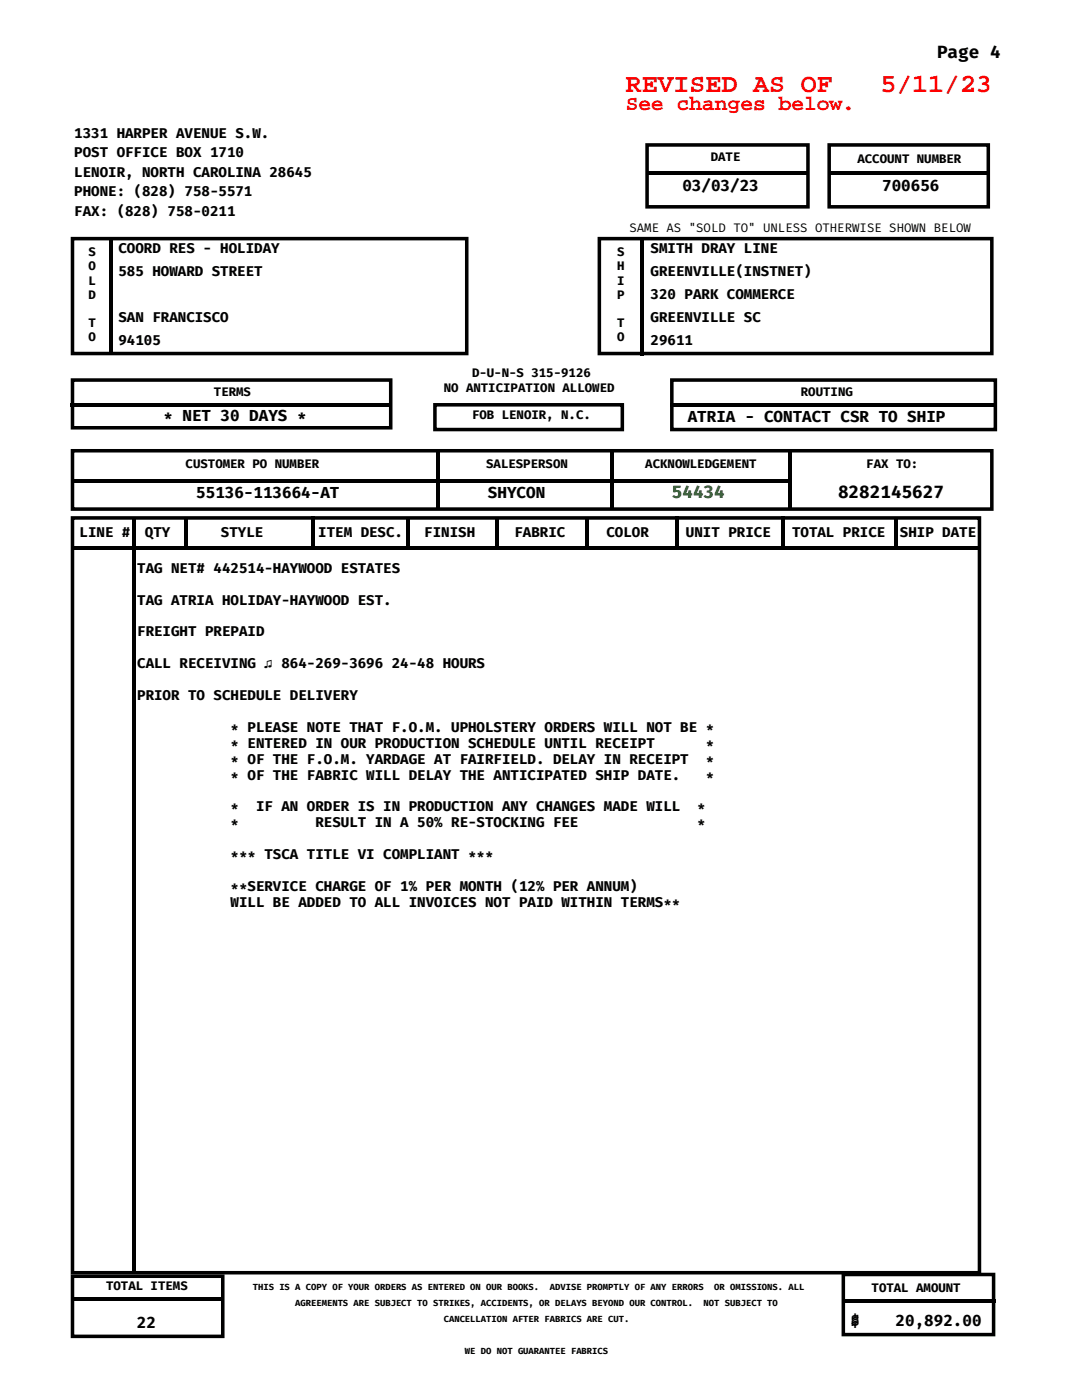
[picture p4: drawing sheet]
<svg xmlns="http://www.w3.org/2000/svg" width="216mm" height="279mm" viewBox="0 0 216 279" stroke-linecap="round" stroke-linejoin="round" font-family="sans-serif">
<defs><g id="words">
<g font-size="5.3" fill="#f00">
<text x="124.9" y="18.3">REVISED AS OF</text>
<text x="175.7" y="18.3">5/11/23</text>
</g>
<text font-size="4.2" fill="#f00" x="124.9" y="21.9">See changes below.</text>
<g font-size="3.5">
<text x="187" y="11.6">Page 4</text>
<text x="167.2" y="99.5">8282145627</text>
</g>
<text font-size="3.5" fill="#008000" x="134.1" y="99.5">54434</text>
<g font-size="3.2">
<text x="136.2" y="38.1">03/03/23</text>
<text x="176" y="38.1">700656</text>
<text x="32.6" y="84">* NET 30 DAYS *</text>
<text x="137.2" y="84.3">ATRIA - CONTACT CSR TO SHIP</text>
<text x="39.2" y="99.5">55136-113664-AT</text>
<text x="97.4" y="99.5">SHYCON</text>
<text x="27.3" y="264.9">22</text>
<text x="169.7" y="264.2">$</text>
<text x="178.7" y="264.6">20,892.00</text>
</g>
<g font-size="2.8">
<text x="14.8" y="27.5">1331 HARPER AVENUE S.W.</text>
<text x="14.8" y="31.4">POST OFFICE BOX 1710</text>
<text x="14.8" y="35.3">LENOIR, NORTH CAROLINA 28645</text>
<text x="14.8" y="39.2">PHONE: (828) 758-5571</text>
<text x="14.8" y="43">FAX: (828) 758-0211</text>
<text x="23.6" y="50.4">COORD RES - HOLIDAY</text>
<text x="129.8" y="50.4">SMITH DRAY LINE</text>
<text x="23.6" y="55">585 HOWARD STREET</text>
<text x="129.8" y="55">GREENVILLE(INSTNET)</text>
<text x="129.8" y="59.6">320 PARK COMMERCE</text>
<text x="23.6" y="64.2">SAN FRANCISCO</text>
<text x="129.8" y="64.2">GREENVILLE SC</text>
<text x="23.6" y="68.8">94105</text>
<text x="129.8" y="68.8">29611</text>
<text x="15.9" y="107.2">LINE #</text>
<text x="28.9" y="107.2">QTY</text>
<text x="44.1" y="107.2">STYLE</text>
<text x="63.5" y="107.2">ITEM DESC.</text>
<text x="84.7" y="107.2">FINISH</text>
<text x="102.7" y="107.2">FABRIC</text>
<text x="121" y="107.2">COLOR</text>
<text x="136.9" y="107.2">UNIT PRICE</text>
<text x="158" y="107.2">TOTAL PRICE</text>
<text x="179.6" y="107.2">SHIP DATE</text>
<text x="27.4" y="114.3">TAG NET# 442514-HAYWOOD ESTATES</text>
<text x="27.4" y="120.7">TAG ATRIA HOLIDAY-HAYWOOD EST.</text>
<text x="27.4" y="127">FREIGHT PREPAID</text>
<text x="27.4" y="133.3">CALL RECEIVING @ 864-269-3696 24-48 HOURS</text>
<text x="27.4" y="139.7">PRIOR TO SCHEDULE DELIVERY</text>
<text x="46" y="146">* PLEASE NOTE THAT F.O.M. UPHOLSTERY ORDERS WILL NOT BE *</text>
<text x="46" y="149.2">* ENTERED IN OUR PRODUCTION SCHEDULE UNTIL RECEIPT</text>
<text x="140.8" y="149.2">*</text>
<text x="46" y="152.4">* OF THE F.O.M. YARDAGE AT FAIRFIELD. DELAY IN RECEIPT</text>
<text x="46" y="155.6">* OF THE FABRIC WILL DELAY THE ANTICIPATED SHIP DATE.</text>
<text x="140.8" y="152.4">*</text>
<text x="140.8" y="155.6">*</text>
<text x="46" y="161.9">*</text>
<text x="51.1" y="161.9">IF AN ORDER IS IN PRODUCTION ANY CHANGES MADE WILL</text>
<text x="139.1" y="161.9">*</text>
<text x="46" y="165.1">*</text>
<text x="62.9" y="165.1">RESULT IN A 50% RE-STOCKING FEE</text>
<text x="139.1" y="165.1">*</text>
<text x="46" y="171.4">*** TSCA TITLE VI COMPLIANT ***</text>
<text x="46" y="177.8">**SERVICE CHARGE OF 1% PER MONTH (12% PER ANNUM)</text>
<text x="46" y="181">WILL BE ADDED TO ALL INVOICES NOT PAID WITHIN TERMS**</text>
</g>
<g font-size="2.5">
<text x="141.8" y="32.1">DATE</text>
<text x="171.1" y="32.5">ACCOUNT NUMBER</text>
<text x="125.6" y="46.2">SAME AS &quot;SOLD TO&quot; UNLESS OTHERWISE SHOWN BELOW</text>
<text x="17.6" y="51.2">S</text>
<text x="17.6" y="54">O</text>
<text x="123.1" y="51.2">S</text>
<text x="123.1" y="54">H</text>
<text x="17.6" y="56.8">L</text>
<text x="17.6" y="59.6">D</text>
<text x="123.1" y="56.8">I</text>
<text x="123.1" y="59.6">P</text>
<text x="17.6" y="65.3">T</text>
<text x="123.1" y="65.3">T</text>
<text x="17.6" y="68.1">O</text>
<text x="123.1" y="68.1">O</text>
<text x="94.2" y="75.1">D-U-N-S 315-9126</text>
<text x="42.7" y="79">TERMS</text>
<text x="88.5" y="78.3">NO ANTICIPATION ALLOWED</text>
<text x="94.2" y="83.6">FOB LENOIR, N.C.</text>
<text x="159.8" y="79">ROUTING</text>
<text x="37" y="93.5">CUSTOMER PO NUMBER</text>
<text x="97" y="93.5">SALESPERSON</text>
<text x="128.8" y="93.5">ACKNOWLEDGEMENT</text>
<text x="172.9" y="93.5">FAX TO:</text>
<text x="21.2" y="257.5">TOTAL ITEMS</text>
<text x="173.9" y="257.9">TOTAL AMOUNT</text>
</g>
<g font-size="1.8">
<text x="50.4" y="257.5">THIS IS A COPY OF YOUR ORDERS AS ENTERED ON OUR BOOKS.</text>
<text x="109.7" y="257.5">ADVISE PROMPTLY OF ANY ERRORS</text>
<text x="142.5" y="257.5">OR OMISSIONS. ALL</text>
<text x="58.9" y="260.7">AGREEMENTS ARE SUBJECT TO STRIKES, ACCIDENTS, OR DELAYS BEYOND OUR CONTROL.</text>
<text x="88.5" y="263.9">CANCELLATION AFTER FABRICS ARE CUT.</text>
<text x="140.4" y="260.7">NOT SUBJECT TO</text>
<text x="92.8" y="270.2">WE DO NOT GUARANTEE FABRICS</text>
</g>
</g></defs>
<path d="M129.1 28.9h32.1v12.4h-32.1zM165.5 28.9h31.7v12.4h-31.7zM14.5 47.6h78.6v23h-78.6zM119.6 47.6h78.3v23h-78.3zM14.5 75.8h63.5v9.6h-63.5zM134.1 75.8h64.5v9.9h-64.5zM14.5 90h183.4v11.6h-183.4zM86.8 80.8h37.4v4.9h-37.4zM14.5 103.4h180.9v150.6h-180.9zM14.5 254.7h29.9v12h-29.9zM168.3 254.4h30v11.9h-30z" fill="none" stroke="#000" stroke-width=".71" stroke-linecap="butt"/>
<g fill="#000">
<path d="M129.1 34.2h32.1v.7h-32.1zM165.5 34.2h32.1v.7h-32.1zM21.9 47.3h.7v22.9h-.7zM127.7 47.3h.7v23.6h-.7zM14.1 80.4h63.9v.7h-63.9zM14.1 95.6h143.2v.7h-143.2zM133.7 80.4h64.6v.7h-64.6zM14.8 109h180.6v.7h-180.6zM36.7 103.4h.7v6h-.7zM62.1 103h.7v6.4h-.7zM81.1 103.4h.7v5.6h-.7zM87.1 90h.7v11.6h-.7z"/>
<path d="M98.8 103.4h.7v5.6h-.7zM116.8 103.4h.7v5.6h-.7zM121.7 90h.7v11.6h-.7zM134.8 103h.7v6.4h-.7zM155.9 103h.7v6h-.7zM157.3 90h.7v11.6h-.7zM178.5 103.4h.7v6h-.7zM14.5 258.9h29.9v.7h-29.9zM26.5 103.4h.7v150.6h-.7zM168.6 259.3h30v.7h-30z"/>
</g>
<use href="#words"/>
</svg>
